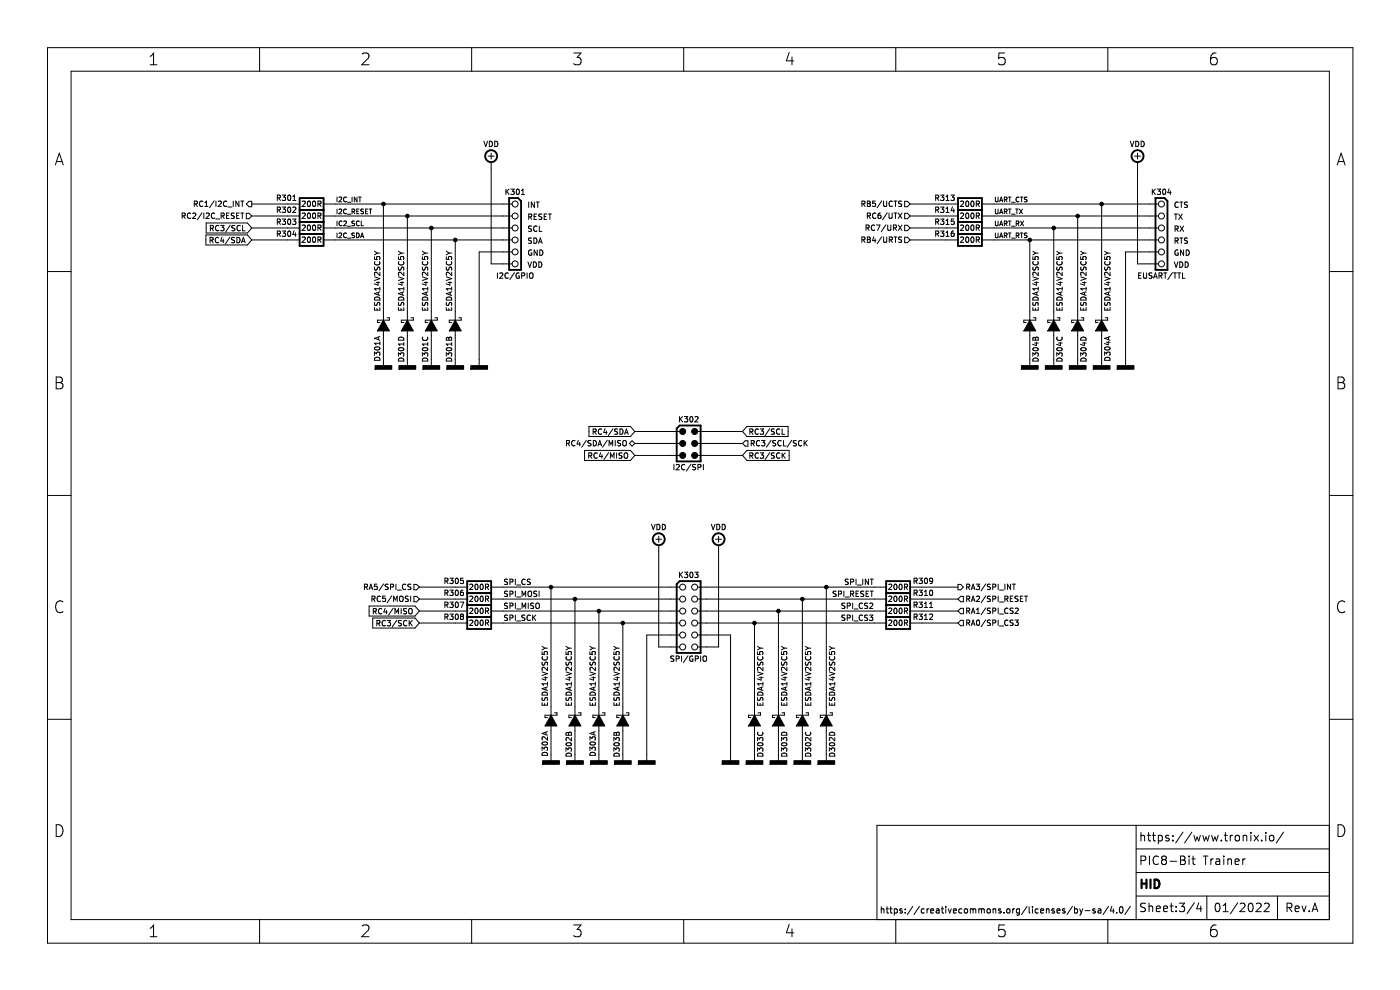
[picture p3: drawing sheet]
<svg xmlns="http://www.w3.org/2000/svg" width="297mm" height="210mm" viewBox="0 0 297 210" stroke-linecap="round" stroke-linejoin="round" font-family="sans-serif">
<path d="M.1 .1h296.9v209.9h-296.9z" fill-rule="evenodd" fill="#fff" stroke="#fff" stroke-width=".21"/>
<g fill="none" stroke="#000" stroke-width=".21">
<path d="M10.1 10.1h276.9v190h-276.9zM15.1 15.1h266.9v180h-266.9zM31.9 12l.7-.8v2.5M31.9 13.7h1.4M55.1 10.1v5M76.8 11.5l.4-.3h.6a.68 .68 0 0 1 .4 1.1l-1.5 1.4h1.6M100.1 10.1v5M121.7 11.2h1.6l-.9 1a.68 .68 0 0 1 .9 .5v.6l-.3 .3-.9 .1-.4-.2M145 10.1v5M167.4 11.1l-.6 1.8h1.6M168 12.1v1.6M190 10.1v5"/>
<path d="M213.1 11.2h-1.2l-.1 1.2 .4-.2 .8 .1 .2 .4-.1 .8-.3 .2h-.6l-.4-.2M235 10.1v5M258 11.2a.99 .99 0 0 0-1.2 1.1v1l.2 .3 .8 .1 .3-.2 .1-.8-.2-.4-.7-.1-.5 .5M11.7 35l.9-2.5 .8 2.5M12 34.3h1.2M102.7 30l.3 1.1 .4-1.1M103.6 33.1h1.2M103.8 30a.58 .58 0 0 1 .7 .5 .58 .58 0 0 1-.7 .6zM104.2 32.5v1.3M104.2 34.4v21.6h4.4M105 30a.58 .58 0 0 1 .6 .5 .58 .58 0 0 1-.6 .6zM239.8 30l.4 1.1 .4-1.1"/>
<path d="M240.7 33.1h1.3M240.9 30a.58 .58 0 0 1 .7 .5 .58 .58 0 0 1-.7 .6zM241.3 34.4v21.6h4.5M241.3 32.5v1.3M242.1 30a.58 .58 0 0 1 .6 .5 .58 .58 0 0 1-.6 .6zM283.7 35l.8-2.5 .8 2.5M283.9 34.3h1.2M10.1 57.6h5M38.6 45.8l.6-.1v-.4l-.6-.1v1.1M38.9 45.8l.4 .5M40.4 45.3a.51 .51 0 0 0-.7 .5 .51 .51 0 0 0 .7 .4M40.9 45.3l.4-.1 .2 .3-.7 .8h.7"/>
<path d="M41.2 43.3l.6-.1v-.4l-.6-.1v1.1M41.5 43.3l.4 .5M42.9 45.1l-1 1.5M43 42.8a.51 .51 0 0 0-.7 .4 .51 .51 0 0 0 .7 .5M43.2 45.2v1.1M43.5 43.8h.6M43.5 43l.3-.3v1.1M43.7 49.8h8.8l.9 1.1-.9 1.1h-8.8zM43.7 45.3l.5-.1 .2 .3-.7 .8h.7M43.7 47.3h8.8l.9 1.1-.9 1h-8.8zM44.6 51l.5-.1 .1-.4-.6-.1v1.1M44.6 48.4h.6v-.5l-.6-.1v1.2"/>
<path d="M44.8 51l.4 .5M44.9 48.4l.4 .6M45.4 42.6l-1 1.5M45.5 45.3a.51 .51 0 0 0-.7 .5 .51 .51 0 0 0 .7 .4M45.8 46.4h.8M45.8 42.7v1.1M46.3 42.8l.4-.1 .3 .3-.7 .8h.7M46.4 50.5a.51 .51 0 0 0-.7 .4 .51 .51 0 0 0 .7 .5M46.4 47.9a.51 .51 0 0 0-.7 .5 .51 .51 0 0 0 .7 .5M46.8 47.8h.7l-.4 .4 .4 .2v.5l-.2 .1-.5-.1M46.9 45.8l.6-.1v-.4l-.6-.1v1.1M47.1 50.3l-.3 .8h.7"/>
<path d="M47.2 45.8l.4 .5M47.4 50.7v.8M48.1 45.7h.3M48.1 42.8a.51 .51 0 0 0-.7 .4 .51 .51 0 0 0 .7 .5M48.3 43.9h.9M48.6 45.2h-.5v1.1h.5M48.8 50.3l-1 1.5M48.8 47.8l-.9 1.4M49.5 42.7v1.1M49.7 45.2h-.4l-.3 .2 .2 .3 .4 .2v.3l-.6 .1M49.8 50.4h-.5l-.2 .2 .1 .2 .5 .3v.3h-.6M49.8 47.9l-.4-.1-.2 .2 .1 .3 .5 .2v.4h-.6"/>
<path d="M50.2 45.7h.4M50.3 50.4a.58 .58 0 0 1 .6 .5 .58 .58 0 0 1-.6 .6zM50.7 42.7v1.1l-.7-1.1v1.1M50.7 45.2h-.5v1.1h.5M51 47.9a.51 .51 0 0 0-.7 .5 .51 .51 0 0 0 .7 .5M51.1 42.7h.6M51.1 45.2h.6M51.2 51.5l.4-1.1 .4 1.1M51.4 51.2h.5M51.4 42.7v1.1M51.4 45.2v1.1M51.5 47.8v1.2h.5"/>
<path d="M52.3 45.2h.5l.6 .6-.6 .6h-.5zM52.8 42.7h.6v1.2h-.6l-.5-.6zM53.4 50.9h10.2M53.4 43.3h10.2M53.4 48.4h10.2M53.4 45.8h10.2M58.8 47.1l.6-.1v-.4l-.6-.1v1.1M58.8 44.5h.6v-.5l-.6-.1v1.2M58.8 42l.6-.1v-.4l-.6-.1v1.1M58.8 49.6l.6-.1v-.4l-.6-.1v1.1M59.1 44.5l.4 .6M59.1 47.1l.4 .5"/>
<path d="M59.1 42l.4 .5M59.1 49.6l.4 .5M59.9 49h.7l-.4 .4 .3 .1v.5l-.1 .1-.5-.1M59.9 41.4h.7l-.4 .4 .3 .1v.5l-.1 .1-.5-.1M59.9 46.5h.7l-.4 .4 .3 .1v.5l-.1 .1-.5-.1M59.9 43.9h.7l-.4 .5 .3 .1v.5l-.1 .1-.5-.1M61.1 46.6l.2-.1a.61 .61 0 0 1 .4 .5 .61 .61 0 0 1-.4 .6l-.3-.4zM61.1 49.1l.2-.1a.61 .61 0 0 1 .4 .6 .61 .61 0 0 1-.4 .5l-.3-.4zM61.1 41.5l.2-.1a.61 .61 0 0 1 .4 .6 .61 .61 0 0 1-.4 .5l-.3-.4zM61.1 44l.2-.1a.61 .61 0 0 1 .4 .6 .61 .61 0 0 1-.4 .6l-.3-.5zM62.1 46.5h.7l-.4 .4 .3 .1v.5l-.1 .1-.5-.1M62.1 42.5h.7"/>
<path d="M62.1 44l.5-.1 .2 .3-.7 .9h.7M62.1 41.7l.3-.3v1.1M62.4 48.9l-.3 .9h.7M62.7 49.4v.7M64.1 50.4l.4-.1 .3 .3-.7 .8h.7M64.1 42.8l.4-.1 .3 .3-.7 .8h.7M64.1 47.8l.4-.1 .3 .4-.7 .8h.7M64.1 45.3l.4-.1 .3 .3-.7 .8h.7M65.3 45.3l.2-.1a.61 .61 0 0 1 .4 .6 .61 .61 0 0 1-.4 .5l-.3-.4zM65.3 47.8l.2-.1a.61 .61 0 0 1 .4 .6 .61 .61 0 0 1-.4 .6l-.3-.5zM65.3 50.4l.2-.1a.61 .61 0 0 1 .4 .5 .61 .61 0 0 1-.4 .6l-.3-.4zM65.3 42.8l.2-.1a.61 .61 0 0 1 .4 .5 .61 .61 0 0 1-.4 .6l-.3-.4z"/>
<path d="M66.4 47.8l.2-.1a.61 .61 0 0 1 .4 .6 .61 .61 0 0 1-.4 .6l-.3-.5zM66.4 50.4l.2-.1a.61 .61 0 0 1 .4 .5 .61 .61 0 0 1-.4 .6l-.3-.4zM66.4 42.8l.2-.1a.61 .61 0 0 1 .4 .5 .61 .61 0 0 1-.4 .6l-.3-.4zM66.4 45.3l.2-.1a.61 .61 0 0 1 .4 .6 .61 .61 0 0 1-.4 .5l-.3-.4zM67.4 48.3h.6v-.5l-.6-.1v1.2M67.4 50.9l.6-.1v-.4l-.6-.1v1.1M67.4 43.3l.6-.1v-.4l-.6-.1v1.1M67.4 45.8l.6-.1v-.4l-.6-.1v1.1M67.7 45.8l.4 .5M67.7 48.3l.4 .6M67.7 43.3l.4 .5M67.7 50.9l.4 .5"/>
<path d="M68.6 50.9h40M68.6 43.3h40M68.6 48.4h40M68.6 45.8h40M71.5 41.8v1M71.5 44.3v1M71.5 46.9v1M71.5 49.4v1M71.9 49.5l.4-.1 .2 .3-.6 .7h.6M71.9 44.4l.4-.1 .2 .3-.6 .7h.6M71.9 41.9l.4-.1 .2 .3-.6 .7h.6M72.5 47a.44 .44 0 0 0-.6 .4 .44 .44 0 0 0 .6 .4"/>
<path d="M72.9 47l.4-.1 .2 .3-.6 .7h.6M73.5 49.5a.44 .44 0 0 0-.6 .4 .44 .44 0 0 0 .6 .4M73.5 44.4a.44 .44 0 0 0-.6 .4 .44 .44 0 0 0 .6 .5M73.5 41.9a.44 .44 0 0 0-.6 .4 .44 .44 0 0 0 .6 .4M73.7 42.9h.7M73.7 45.4h.7M73.7 48h.7M73.7 50.5h.7M74.7 44.9l.5-.1v-.4l-.5-.1v1M74.7 41.8v1M74.9 44.9l.4 .4M75.2 46.9l-.5 .1a.42 .42 0 0 0 .5 .5l-.1 .3h-.5"/>
<path d="M75.2 49.5h-.5a.42 .42 0 0 0 .5 .5l-.1 .4h-.5M75.6 49.4a.5 .5 0 0 1 .6 .5 .5 .5 0 0 1-.6 .5zM75.7 44.8h.3M75.7 41.8v1l-.5-1v1M76.1 41.8h.5M76.2 44.3h-.5v1h.5M76.2 47a.44 .44 0 0 0-.6 .4 .44 .44 0 0 0 .6 .4M76.4 41.8v1M76.5 50.4l.3-1 .4 1M76.6 50.1h.5M76.6 46.9v1h.5M77.1 44.4h-.5a.42 .42 0 0 0 .5 .6l-.1 .3h-.5"/>
<path d="M77.5 44.8h.4M78 44.3h-.5v1h.5M78.3 44.3h.6M78.6 44.3v1M79.4 54.5v.5l.6 .1-.1-.6h.6l.1 .1-.1 .5M79.4 58.7l1.2 .4-1.2 .4M79.4 53.3l.6 .4M79.5 56.6l-.1 .5 .3 .2 .2-.1 .3-.5h.3v.6M79.6 55.5a.51 .51 0 0 0 .4 .7 .51 .51 0 0 0 .5-.7M79.8 59.9h.8M80 53.7h.6M80 53.7l-.6 .4"/>
<path d="M80.2 59.8v.7l-.8-.3M80.6 57.7v.8l-.8-.8-.4 .3 .2 .4M81.3 43.3v24.7M84.5 54.5v.5l.6 .1-.1-.6h.6l.1 .1-.1 .5M84.5 58.7l1.2 .4-1.2 .4M84.5 53.3l.6 .4M84.6 56.6v.6h.4l.2-.4 .3-.2 .2 .3-.1 .4M84.6 55.5a.51 .51 0 0 0 .5 .7 .51 .51 0 0 0 .5-.7M84.9 59.9h.8M85.1 53.7h.6M85.1 53.7l-.6 .4M85.3 59.8v.7l-.8-.3"/>
<path d="M85.7 57.7v.8l-.9-.8-.3 .3 .1 .4M86.4 45.8v22.2M89.6 54.5v.5l.5 .1v-.6h.5l.1 .1-.1 .5M89.6 58.7l1.1 .4-1.1 .4M89.6 53.3l.6 .4M89.7 56.6l-.1 .5 .2 .2 .3-.1 .2-.5h.3l.1 .6M89.7 55.5a.51 .51 0 0 0 .5 .7 .51 .51 0 0 0 .4-.7M90 59.9h.7M90.2 53.7h.5M90.2 53.7l-.6 .4M90.4 59.8v.7l-.9-.3M90.7 57.7v.8l-.8-.8-.3 .3 .1 .4"/>
<path d="M91.5 48.4v19.6M94.7 54.5v.5l.5 .1v-.6h.5l.1 .1-.1 .5M94.7 58.7l1.1 .4-1.1 .4M94.7 53.3l.6 .4M94.7 56.6v.5l.2 .2 .3-.1 .2-.5h.3l.1 .6M94.8 55.5a.51 .51 0 0 0 .5 .7 .51 .51 0 0 0 .4-.7M95.1 59.9h.7M95.3 53.7h.5M95.3 53.7l-.6 .4M95.4 59.8v.7l-.8-.3M95.8 57.7v.8l-.8-.8-.3 .3 .1 .4M96.6 50.9v17.1"/>
<path d="M105.5 57.9v1.1M106 58l.5-.1 .2 .3-.7 .8h.7M107.3 40.1v1.2M107.5 40.6l.5 .7M107.8 58a.51 .51 0 0 0-.7 .5 .51 .51 0 0 0 .7 .4M108 40.1l-.7 .7M108.4 40.1h.7l-.4 .4 .3 .2v.5l-.1 .1-.5-.1M108.6 53.4h-6.9v24.2M109.1 57.8l-.9 1.5M109.6 40.2l.2-.1a.61 .61 0 0 1 .4 .6 .61 .61 0 0 1-.4 .6l-.3-.5zM110.1 57.9a.52 .52 0 0 0-.6 .6 .52 .52 0 0 0 .7 .4v-.4h-.2M110.6 41.3h.7"/>
<path d="M110.6 40.4l.3-.3v1.2M110.7 58.5l.5-.1 .1-.4-.6-.1v1.1M111.8 57.9v1.1M112 55.6l.4 1.1 .4-1.1M112.2 46l.5-.1 .1-.4-.6-.1v1.1M112.2 42.9v1.1M112.4 58.1l.2-.2 .4 .2 .1 .6-.2 .3h-.3l-.2-.1zM112.4 46l.4 .5M112.8 50.5h-.5l-.2 .2 .1 .3 .5 .2v.3l-.6 .1M112.8 53.1a.52 .52 0 0 0-.7 .5 .52 .52 0 0 0 .7 .5v-.4h-.2M112.8 48l-.5-.1-.2 .3 .1 .2 .5 .2v.4h-.6M113.1 55.6a.58 .58 0 0 1 .7 .5 .58 .58 0 0 1-.7 .6z"/>
<path d="M113.3 50.5a.58 .58 0 0 1 .6 .5 .58 .58 0 0 1-.6 .6zM113.3 45.9h.4M113.4 42.9v1.1l-.7-1.1v1.1M113.8 42.9h.6M113.9 45.4h-.6v1.1h.6M113.9 48a.51 .51 0 0 0-.7 .5 .51 .51 0 0 0 .7 .5M114 53v1.2l-.7-1.2v1.2M114.1 42.9v1.1M114.2 51.6l.4-1.1 .4 1.1M114.3 55.6a.58 .58 0 0 1 .7 .5 .58 .58 0 0 1-.7 .6zM114.4 51.3h.5M114.4 47.9v1.2h.6"/>
<path d="M114.5 53a.58 .58 0 0 1 .7 .6 .58 .58 0 0 1-.7 .6zM115 45.5l-.5-.1-.2 .2 .1 .3 .5 .2v.3l-.6 .1M115.4 45.9h.4M116 45.4h-.6v1.1h.6M116.3 45.4h.7M116.7 45.4v1.1M182.9 50.9l.5-.1 .1-.4-.6-.1v1.1M182.9 43.3l.5-.1 .1-.4-.6-.1v1.1M183.1 43.3l.4 .5M183.1 50.9l.4 .5M183.7 48.3h.6v-.5l-.6-.1v1.2M184 50.3h.4l.2 .2-.2 .3 .2 .1 .1 .3-.3 .2h-.4z"/>
<path d="M184 42.7h.4l.2 .2-.2 .3 .2 .1 .1 .3-.3 .2h-.4zM184 45.8l.5-.1 .1-.4-.6-.1v1.1M184 48.3l.4 .6M184 43.2h.4M184 50.8h.4M184.3 45.8l.4 .5M185.4 50.2l-.3 .8h.7M185.5 47.8a.51 .51 0 0 0-.7 .5 .51 .51 0 0 0 .7 .5M185.6 50.7v.7M185.7 42.7h-.5l-.1 .5 .5-.1 .1 .6-.2 .1-.4-.1M185.8 45.3a.51 .51 0 0 0-.7 .5 .51 .51 0 0 0 .7 .4M185.9 47.7h.8l-.5 1.2"/>
<path d="M186.8 45.2h-.3l-.2 .3-.1 .6 .3 .2 .3-.1v-.5l-.3-.1-.3 .2M187.1 42.6l-1 1.5M187.1 50.2l-1 1.5M187.4 50.3v.9l.3 .2 .4-.2v-.9M187.4 42.7v.9l.3 .2 .4-.2v-.9M187.9 47.7l-.9 1.5M188.2 45.1l-1 1.5M188.3 47.7v1l.2 .2 .5-.2v-1M188.6 45.2v.9l.2 .2 .5-.2v-.9M188.7 50.9l.5-.1 .1-.4-.6-.1v1.1M188.9 50.9l.4 .5M189.3 42.8a.51 .51 0 0 0-.7 .4 .51 .51 0 0 0 .7 .5"/>
<path d="M189.5 48.3h.6v-.5l-.6-.1v1.2M189.6 50.3h.7M189.6 42.7h.7M189.6 45.2h.7M189.8 48.3l.4 .6M190 42.7v1.1M190 45.2v1.1M190 50.3v1.1M190.6 45.2l.7 1.1M190.6 47.7l.7 1.2M191.3 50.3l-.6 .1v.3l.5 .2 .1 .3-.2 .2h-.5M191.3 42.7l-.6 .1v.3l.5 .2 .1 .3-.2 .2-.5-.1"/>
<path d="M191.3 45.2l-.7 1.1M191.3 47.7l-.7 1.2M191.9 45.2h.6l.6 .6-.6 .6h-.6zM191.9 42.7h.6l.6 .6-.6 .6h-.6zM191.9 47.8h.6l.6 .6-.6 .5h-.6zM191.9 50.3h.6l.6 .6-.6 .6h-.6zM193.1 50.9h10.1M193.1 43.3h10.1M193.1 48.4h10.1M193.1 45.8h10.1M198.5 42l.5-.1 .1-.4-.6-.1v1.1M198.5 44.5h.5l.1-.5-.6-.1v1.2"/>
<path d="M198.5 47.1l.5-.1 .1-.4-.6-.1v1.1M198.5 49.6l.5-.1 .1-.4-.6-.1v1.1M198.8 49.6l.4 .5M198.8 42l.4 .5M198.8 47.1l.4 .5M198.8 44.5l.4 .6M199.5 43.9h.7l-.3 .5 .3 .1v.5l-.2 .1-.5-.1M199.5 49h.7l-.3 .4 .3 .1v.5l-.2 .1-.5-.1M199.5 41.4h.7l-.3 .4 .3 .1v.5l-.2 .1-.5-.1M199.5 46.5h.7l-.3 .4 .3 .1v.5l-.2 .1-.5-.1M200.7 50.1h.6M200.7 41.7l.3-.3v1.1"/>
<path d="M200.7 44.2l.3-.3v1.2M200.7 46.8l.3-.3v1.1M200.7 49.3l.3-.3v1.1M200.7 42.5h.6M200.7 47.6h.6M200.7 45.1h.6M201.7 41.4h.7l-.3 .4 .3 .1v.5l-.2 .1-.5-.1M202.1 43.9l-.3 .8h.7M202.3 49l-.3 .1-.2 .2v.6l.2 .2 .4-.1-.1-.5-.3-.1-.2 .3M202.3 44.3v.8M202.4 46.5h-.6v.5h.5l.1 .5-.2 .1-.4-.1M203.8 47.8l.4-.1 .2 .4-.7 .8h.7"/>
<path d="M203.8 45.3l.4-.1 .2 .3-.7 .8h.7M203.8 50.4l.4-.1 .2 .3-.7 .8h.7M203.8 42.8l.4-.1 .2 .3-.7 .8h.7M205 45.3l.1-.1a.61 .61 0 0 1 .4 .6 .61 .61 0 0 1-.4 .5l-.2-.4zM205 47.8l.1-.1a.61 .61 0 0 1 .4 .6 .61 .61 0 0 1-.4 .6l-.2-.5zM205 50.4l.1-.1a.61 .61 0 0 1 .4 .5 .61 .61 0 0 1-.4 .6l-.2-.4zM205 42.8l.1-.1a.61 .61 0 0 1 .4 .5 .61 .61 0 0 1-.4 .6l-.2-.4zM206.1 50.4l.1-.1a.61 .61 0 0 1 .4 .5 .61 .61 0 0 1-.4 .6l-.2-.4zM206.1 42.8l.1-.1a.61 .61 0 0 1 .4 .5 .61 .61 0 0 1-.4 .6l-.2-.4zM206.1 45.3l.1-.1a.61 .61 0 0 1 .4 .6 .61 .61 0 0 1-.4 .5l-.2-.4zM206.1 47.8l.1-.1a.61 .61 0 0 1 .4 .6 .61 .61 0 0 1-.4 .6l-.2-.5zM207.1 50.9l.6-.1v-.4l-.6-.1v1.1"/>
<path d="M207.1 48.3h.6v-.5l-.6-.1v1.2M207.1 43.3l.6-.1v-.4l-.6-.1v1.1M207.1 45.8l.6-.1v-.4l-.6-.1v1.1M207.4 50.9l.4 .5M207.4 43.3l.4 .5M207.4 48.3l.4 .6M207.4 45.8l.4 .5M208.3 50.9h37.5M208.3 43.3h37.5M208.3 48.4h37.5M208.3 45.8h37.5M211.2 49.4v.8l.2 .2 .3-.2v-.8"/>
<path d="M211.2 41.8v.8l.2 .2 .3-.2v-.8M211.2 44.3v.9l.2 .1 .3-.1v-.9M211.2 46.9v.8l.2 .2 .3-.2v-.8M212.1 42.8l.3-1 .3 1M212.1 45.3l.3-1 .3 1M212.1 47.9l.3-1 .3 1M212.1 50.4l.3-1 .3 1M212.2 42.5h.4M212.2 47.6h.4M212.2 45.1h.4M212.2 50.1h.4M213.1 47.4h.4l.1-.4-.5-.1v1"/>
<path d="M213.1 42.3h.4l.1-.4-.5-.1v1M213.1 49.9h.4l.1-.4-.5-.1v1M213.1 44.9l.4-.1 .1-.4-.5-.1v1M213.3 42.3l.3 .5M213.3 44.9l.3 .4M213.3 47.4l.3 .5M213.3 49.9l.3 .5M213.9 49.4h.6M213.9 46.9h.6M213.9 44.3h.6M213.9 41.8h.6M214.2 41.8v1"/>
<path d="M214.2 44.3v1M214.2 46.9v1M214.2 49.4v1M214.6 42.9h.8M214.6 45.4h.8M214.6 48h.8M214.6 50.5h.8M215.4 44.3h.6M215.6 49.9h.5v-.4l-.5-.1v1M215.6 47.4h.5v-.4l-.5-.1v1M215.7 44.3v1M215.8 47.4l.4 .5"/>
<path d="M215.8 49.9l.4 .5M216.2 41.9a.44 .44 0 0 0-.7 .4 .44 .44 0 0 0 .7 .4M216.3 44.3l.6 1M216.4 49.4h.6M216.4 41.8h.6M216.5 46.9l.7 1M216.7 41.8v1M216.7 49.4v1M216.9 44.3l-.6 1M217.2 46.9l-.7 1M217.9 49.5h-.5a.42 .42 0 0 0 .4 .5v.4h-.5M217.9 41.9h-.5a.42 .42 0 0 0 .4 .5v.4h-.5"/>
<path d="M218.5 50.9v17.1M219.1 54.5v.5l.6 .1-.1-.6h.5l.2 .1-.2 .5M219.1 58.7l1.2 .4-1.2 .4M219.1 53.3l.6 .4M219.2 56.6l-.1 .5 .2 .2 .3-.1 .2-.5h.3l.1 .6M219.2 55.5a.51 .51 0 0 0 .5 .7 .51 .51 0 0 0 .4-.7M219.5 59.9h.8M219.7 53.7h.6M219.7 53.7l-.6 .4M219.9 59.8v.7l-.8-.3M220.3 57.7v.8l-.9-.8-.3 .3 .1 .4M223.5 48.4v19.6"/>
<path d="M224.2 54.5v.5l.5 .1v-.6h.5l.1 .1-.1 .5M224.2 58.7l1.1 .4-1.1 .4M224.2 53.3l.6 .4M224.2 56.6v.5l.2 .2 .3-.1 .2-.5h.3l.1 .6M224.3 55.5a.51 .51 0 0 0 .5 .7 .51 .51 0 0 0 .4-.7M224.6 59.9h.7M224.8 53.7h.5M224.8 53.7l-.6 .4M225 59.8v.7l-.9-.3M225.3 57.7v.8l-.8-.8-.3 .3 .1 .4M228.6 45.8v22.2M229.3 54.5v.5l.5 .1v-.6h.5l.1 .1-.1 .5"/>
<path d="M229.3 58.7l1.1 .4-1.1 .4M229.3 53.3l.6 .4M229.3 56.6v.5l.2 .2 .3-.1 .2-.5h.3l.1 .6M229.4 55.5a.51 .51 0 0 0 .4 .7 .51 .51 0 0 0 .5-.7M229.6 59.9h.8M229.9 53.7h.5M229.9 53.7l-.6 .4M230 59.8v.7l-.8-.3M230.4 57.7v.8l-.8-.8-.3 .3 .1 .4M233.7 43.3v24.7M234.3 54.5v.5l.6 .1-.1-.6h.6l.1 .1-.1 .5M234.3 58.7l1.2 .4-1.2 .4"/>
<path d="M234.3 53.3l.6 .4M234.4 56.6l-.1 .5 .3 .2 .2-.1 .3-.5h.3v.6M234.5 55.5a.51 .51 0 0 0 .4 .7 .51 .51 0 0 0 .5-.7M234.7 59.9h.8M234.9 53.7h.6M234.9 53.7l-.6 .4M235.1 59.8v.7l-.8-.3M235.5 57.7v.8l-.8-.8-.4 .3 .2 .4M241.6 58.4h.3M242.1 57.9h-.5v1.1h.5M242.6 57.9v.9l.2 .2 .5-.2v-.9M244.4 57.9h-.4l-.3 .2 .2 .3 .4 .2v.3l-.6 .1"/>
<path d="M244.5 40.1v1.2M244.6 40.6l.5 .7M244.7 59l.4-1.1 .4 1.1M244.8 58.7h.6M245.1 40.1l-.6 .7M245.5 40.1h.7l-.4 .4 .4 .2v.5l-.2 .1-.5-.1M245.8 53.4h-7v24.2M245.9 58.5l.5-.1 .1-.4-.6-.1v1.1M246.2 58.5l.3 .5M246.8 40.2l.1-.1a.61 .61 0 0 1 .4 .6 .61 .61 0 0 1-.4 .6l-.3-.5zM246.9 57.9h.6M247.2 57.9v1.1"/>
<path d="M248 40.1l-.3 .8h.8M248.3 40.5v.8M248.7 57.8l-1 1.5M248.9 57.9h.7M249.1 55.6l.4 1.1 .4-1.1M249.1 45.4h.7M249.3 57.9v1.1M249.3 48.5h.5l.1-.5-.6-.1v1.2M249.3 51.1l.5-.1 .1-.4-.6-.1v1.1M249.5 45.4v1.1M249.6 51.1l.3 .5M249.6 48.5l.3 .6"/>
<path d="M249.8 57.9h.7M249.9 53.1a.52 .52 0 0 0-.7 .5 .52 .52 0 0 0 .7 .5v-.4h-.2M249.9 43a.51 .51 0 0 0-.7 .4 .51 .51 0 0 0 .7 .5M250.1 45.4l.7 1.1M250.1 57.9v1.1M250.3 55.6a.58 .58 0 0 1 .6 .5 .58 .58 0 0 1-.6 .6zM250.3 50.5h.6M250.3 42.9h.6M250.3 47.9l.8 1.2M250.6 42.9v1.1M250.6 50.5v1.1M250.8 45.4l-.7 1.1"/>
<path d="M250.9 57.9v1.1h.5M251.1 53v1.2l-.7-1.2v1.2M251.1 47.9l-.8 1.2M251.4 55.6a.58 .58 0 0 1 .7 .5 .58 .58 0 0 1-.7 .6zM251.6 53a.58 .58 0 0 1 .7 .6 .58 .58 0 0 1-.7 .6zM251.9 42.9h-.4l-.2 .2 .1 .2 .5 .3v.3l-.6 .1M251.9 50.5h-.4l-.2 .2 .1 .3 .5 .2v.3l-.6 .1M282 57.6h5M11.9 80h.9a.61 .61 0 0 1 .4 .6 .61 .61 0 0 1-.4 .6 .67 .67 0 0 1 .6 .6 .67 .67 0 0 1-.5 .7h-1zM79.4 65.2v.6h1.2v-.6M79.4 75.4v-.7l.5 .4 .1-.4h.5l.1 .2-.1 .5M79.5 64.1l.1 .6h.3l.2-.4 .3-.2 .2 .3-.1 .4"/>
<path d="M79.5 73.7a.56 .56 0 0 1 .6-.2 .56 .56 0 0 1 .4 .6 .56 .56 0 0 1-.6 .2 .56 .56 0 0 1-.4-.6zM79.6 63.1a.6 .6 0 0 1 .7-.1 .6 .6 0 0 1 .3 .7h-1.2zM79.6 75.9a.6 .6 0 0 1 .7-.1 .6 .6 0 0 1 .3 .6h-1.2zM80 65.4v.4M80.3 62v.6M80.3 71.5v.6M80.6 72.8h-1.2l.4 .3M80.6 61.2h-1.2l.4 .4M80.6 60.9v.7M80.6 72.5v.6M80.6 71.4l-1.2 .4 1.2 .4M80.6 61.9l-1.2 .4 1.2 .4"/>
<path d="M81.3 69.9v7.7M82.1 67.4h.5v.5h-2.5v.5h.5M84.5 75.6v-.8l.5 .4 .1-.3h.5l.1 .2-.1 .5M84.5 65.2v.6h1.2v-.6M84.6 71.7a.62 .62 0 0 1 .7-.2 .62 .62 0 0 1 .4 .7h-1.2zM84.6 76.2a.62 .62 0 0 1 .7-.2 .62 .62 0 0 1 .4 .6h-1.2zM84.6 64.1v.6h.4l.2-.4 .3-.2 .2 .3-.1 .4M84.6 73.9a.55 .55 0 0 1 .7-.2 .55 .55 0 0 1 .3 .5 .56 .56 0 0 1-.6 .3 .56 .56 0 0 1-.4-.6zM84.7 63.1a.6 .6 0 0 1 .7-.1 .6 .6 0 0 1 .3 .7h-1.2zM85.1 65.4v.4M85.3 62v.6M85.7 61.2h-1.2l.3 .4"/>
<path d="M85.7 73h-1.2l.3 .3M85.7 60.9v.7M85.7 72.7v.6M85.7 61.9l-1.2 .4 1.2 .4M86.4 69.9v7.7M87.2 67.4h.5v.5h-2.6v.5h.6M89.6 75.6v-.8l.4 .4 .1-.3h.5l.1 .2-.1 .5M89.6 65.2v.6h1.1v-.6M89.7 76.2a.62 .62 0 0 1 .7-.2 .62 .62 0 0 1 .3 .6h-1.1zM89.7 64.1v.6h.3l.3-.4 .2-.2 .2 .3v.4M89.7 73.9a.55 .55 0 0 1 .6-.2 .55 .55 0 0 1 .4 .5 .56 .56 0 0 1-.7 .3 .56 .56 0 0 1-.3-.6zM89.7 71.5a.51 .51 0 0 0 .5 .7 .51 .51 0 0 0 .4-.7"/>
<path d="M89.8 63.1a.6 .6 0 0 1 .6-.1 .6 .6 0 0 1 .3 .7h-1.1zM90.1 65.4v.4M90.4 62v.6M90.7 61.2h-1.1l.3 .4M90.7 60.9v.7M90.7 72.7v.6M90.7 73h-1.1l.3 .3M90.7 61.9l-1.1 .4 1.1 .4M91.5 69.9v7.7M92.3 67.4h.5v.5h-2.6v.5h.5M94.7 75.6v-.8l.4 .4 .1-.3h.5l.1 .2-.1 .5M94.7 65.2v.6h1.1v-.6"/>
<path d="M94.7 71.7l.3-.1 .2 .2 .1-.2 .3-.1 .2 .2v.5h-1.1zM94.7 76.2a.62 .62 0 0 1 .7-.2 .62 .62 0 0 1 .4 .6h-1.1zM94.7 64.1v.5l.2 .2 .3-.1 .2-.5h.3l.1 .6M94.8 73.9a.55 .55 0 0 1 .6-.2 .55 .55 0 0 1 .4 .5 .56 .56 0 0 1-.7 .3 .56 .56 0 0 1-.4-.6zM94.8 63.1a.6 .6 0 0 1 .7-.1 .6 .6 0 0 1 .3 .7h-1.1zM95.2 65.4v.4M95.2 71.8v.4M95.5 62v.6M95.8 73h-1.1l.3 .3M95.8 61.2h-1.1l.3 .4M95.8 60.9v.7M95.8 72.7v.6"/>
<path d="M95.8 61.9l-1.1 .4 1.1 .4M96.6 69.9v7.7M97.3 67.4h.5v.5h-2.5v.5h.5M218.5 69.9v7.7M219.1 75.6v-.8l.4 .4 .2-.3h.4l.2 .2-.2 .5M219.1 65.2v.6h1.2v-.6M219.2 71.7l.2-.1 .3 .2 .1-.2 .2-.1 .3 .2v.5h-1.2zM219.2 76.2a.62 .62 0 0 1 .7-.2 .62 .62 0 0 1 .4 .6h-1.2zM219.2 64.1l-.1 .5 .2 .2 .3-.1 .2-.5h.3l.1 .6M219.2 73.9a.55 .55 0 0 1 .6-.2 .55 .55 0 0 1 .4 .5 .56 .56 0 0 1-.6 .3 .56 .56 0 0 1-.4-.6zM219.2 67.4h.5v.5h-2.5v.5h.5M219.3 63.1a.6 .6 0 0 1 .7-.1 .6 .6 0 0 1 .3 .7h-1.2z"/>
<path d="M219.5 72.8h.8M219.7 65.4v.4M219.7 71.8v.4M219.9 72.6v.7l-.8-.3M219.9 62v.6M220.3 61.2h-1.2l.3 .4M220.3 60.9v.7M220.3 61.9l-1.2 .4 1.2 .4M223.5 69.9v7.7M224.2 75.6v-.8l.4 .4 .1-.3h.5l.1 .2-.1 .5M224.2 65.2v.6h1.1v-.6M224.2 64.1v.5l.2 .2 .3-.1 .2-.5h.3l.1 .6"/>
<path d="M224.2 76.2a.62 .62 0 0 1 .7-.2 .62 .62 0 0 1 .4 .6h-1.1zM224.3 73.9a.55 .55 0 0 1 .6-.2 .55 .55 0 0 1 .4 .5 .56 .56 0 0 1-.7 .3 .56 .56 0 0 1-.4-.6zM224.3 71.5a.51 .51 0 0 0 .5 .7 .51 .51 0 0 0 .4-.7M224.3 67.4h.5v.5h-2.5v.5h.5M224.3 63.1a.6 .6 0 0 1 .7-.1 .6 .6 0 0 1 .3 .7h-1.1zM224.6 72.8h.7M224.7 65.4v.4M225 72.6v.7l-.9-.3M225 62v.6M225.3 61.2h-1.1l.3 .4M225.3 60.9v.7M225.3 61.9l-1.1 .4 1.1 .4"/>
<path d="M228.6 69.9v7.7M229.3 65.2v.6h1.1v-.6M229.3 75.6v-.8l.4 .4 .1-.3h.5l.1 .2-.1 .5M229.3 76.2a.62 .62 0 0 1 .7-.2 .62 .62 0 0 1 .4 .6h-1.1zM229.3 64.1v.5l.2 .2 .3-.1 .2-.5h.3l.1 .6M229.3 71.7a.62 .62 0 0 1 .7-.2 .62 .62 0 0 1 .4 .7h-1.1zM229.4 73.9a.55 .55 0 0 1 .6-.2 .55 .55 0 0 1 .4 .5 .56 .56 0 0 1-.7 .3 .56 .56 0 0 1-.4-.6zM229.4 67.4h.5v.5h-2.5v.5h.5M229.4 63.1a.6 .6 0 0 1 .7-.1 .6 .6 0 0 1 .3 .7h-1.1zM229.6 72.8h.8M229.8 65.4v.4M230 72.6v.7l-.8-.3"/>
<path d="M230.1 62v.6M230.4 60.9v.7M230.4 61.9l-1.1 .4 1.1 .4M230.4 61.2h-1.1l.3 .4M233.7 69.9v7.7M234.3 75.4v-.7l.5 .4 .1-.4h.5l.1 .2-.1 .5M234.3 65.2v.6h1.2v-.6M234.4 64.1l-.1 .5 .3 .2 .2-.1 .3-.5h.3v.6M234.5 73.7a.55 .55 0 0 1 .6-.2 .55 .55 0 0 1 .3 .6 .56 .56 0 0 1-.6 .2 .56 .56 0 0 1-.4-.6zM234.5 67.4h.5v.5h-2.6v.5h.5M234.5 63.1a.6 .6 0 0 1 .7-.1 .6 .6 0 0 1 .3 .7h-1.2zM234.5 75.9a.6 .6 0 0 1 .7-.1 .6 .6 0 0 1 .3 .6h-1.2z"/>
<path d="M234.7 72.6h.8M234.9 65.4v.4M235.1 72.4v.7l-.8-.2M235.2 62v.6M235.2 71.5v.6M235.5 61.2h-1.2l.4 .4M235.5 60.9v.7M235.5 71.4l-1.2 .4 1.2 .4M235.5 61.9l-1.2 .4 1.2 .4M283.9 80h.8a.61 .61 0 0 1 .5 .6 .61 .61 0 0 1-.5 .6 .67 .67 0 0 1 .6 .6 .67 .67 0 0 1-.5 .7h-.9zM11.9 81.2h.9M120.2 94h.5l.1-.5-.6-.1v1.2"/>
<path d="M120.4 94l.4 .6M122 93.5a.51 .51 0 0 0-.7 .5 .51 .51 0 0 0 .7 .5M122.7 93.4l-.3 .8h.7M123 93.8v.8M124 95.5h9.7l1 1.1-1 1.1h-9.7zM124.4 93.4l-1 1.5M124.9 96.7l.5-.1 .1-.4-.6-.1v1.1M124.9 90.5h8.8l1 1-1 1.1h-8.8zM125.2 96.7l.4 .5M125.4 93.5h-.6v.4l.5 .2 .1 .3-.2 .2-.5-.1M125.8 91.6l.6-.1v-.4l-.6-.1v1.1M125.9 93.4a.58 .58 0 0 1 .6 .6 .58 .58 0 0 1-.6 .6z"/>
<path d="M126.1 91.6l.4 .5M126.7 96.2a.51 .51 0 0 0-.7 .4 .51 .51 0 0 0 .7 .5M126.9 94.6l.3-1.2 .4 1.2M127 94.3h.5M127.4 96l-.3 .8h.8M127.6 91.1a.51 .51 0 0 0-.7 .5 .51 .51 0 0 0 .7 .4M127.7 96.4v.8M128.3 90.9l-.2 .8h.7M128.6 91.4v.7M128.8 93.4l-1 1.5M129.1 96l-1 1.5M129.2 94.6v-1.2l.4 .9 .4-.9v1.2"/>
<path d="M129.5 97.2v-1.1l.4 .8 .4-.8v1.1M130 90.9l-.9 1.5M130.5 93.4v1.2M130.8 96.1v1.1M131 91h-.4l-.2 .2 .1 .3 .5 .2v.3l-.6 .1M131.5 91a.58 .58 0 0 1 .7 .6 .58 .58 0 0 1-.7 .5zM131.7 93.5l-.5-.1-.2 .3 .1 .2 .5 .2v.4h-.6M132 96.1h-.5l-.2 .2 .1 .3 .5 .2v.3l-.6 .1M132.2 93.6l.2-.2 .4 .2 .1 .6-.2 .3-.3 .1-.2-.2zM132.5 96.2l.2-.1 .4 .1 .1 .6-.2 .4h-.3l-.2-.2zM132.5 92.1l.4-1.1 .4 1.1M132.6 91.8h.6"/>
<path d="M133.5 94.1l.6-.6 .6 .6-.6 .5zM134.7 91.5h9.5M134.7 94.1h9.5M134.7 96.6h9.5M143 98.5v1.2M143.5 98.6l.4-.1 .2 .3-.7 .9h.7M144.2 88.4v1.1M144.3 88.9l.5 .6M144.8 88.4l-.6 .6M145.2 88.4h.7l-.4 .4 .3 .1v.5l-.1 .1-.5-.1M145.3 98.6a.51 .51 0 0 0-.7 .5 .51 .51 0 0 0 .7 .5M146.4 88.5l.2-.1a.61 .61 0 0 1 .4 .5 .61 .61 0 0 1-.4 .6l-.3-.4z"/>
<path d="M146.6 98.5l-1 1.4M147.4 88.5l.5-.1 .2 .3-.7 .8h.7M147.6 98.6l-.5-.1-.2 .2 .1 .3 .5 .2v.4h-.6M148 91.5h9.5M148 94.1h9.5M148 96.6h9.5M148.1 99.1h.5l.1-.5-.6-.1v1.2M149.2 98.5v1.2M158.1 93.5h.6v1.1h-.6l-.6-.5zM158.4 95.5h9v2.2h-9l-.9-1.1zM158.4 90.5h8.8v2.1h-8.8l-.9-1.1zM159.1 96.7l.5-.1 .1-.4-.6-.1v1.1"/>
<path d="M159.1 91.6l.5-.1 .1-.4-.6-.1v1.1M159.4 96.7l.3 .5M159.4 91.6l.3 .5M159.4 94h.5l.1-.5-.6-.1v1.2M159.6 94l.4 .6M160.9 91.1a.51 .51 0 0 0-.7 .5 .51 .51 0 0 0 .7 .4M160.9 96.2a.51 .51 0 0 0-.7 .4 .51 .51 0 0 0 .7 .5M161.2 93.5a.51 .51 0 0 0-.7 .5 .51 .51 0 0 0 .7 .5M161.3 91h.7l-.4 .4 .3 .1v.5l-.1 .1-.5-.1M161.3 96.1h.7l-.4 .4 .3 .1v.5l-.1 .1-.5-.1M161.6 93.4h.7l-.4 .5 .3 .1v.5l-.2 .1-.4-.1M163.3 96l-1 1.5"/>
<path d="M163.3 90.9l-1 1.5M163.6 93.4l-1 1.5M164.3 96.1h-.5l-.2 .2 .1 .3 .5 .2v.3l-.6 .1M164.3 91h-.5l-.2 .2 .1 .3 .5 .2v.3l-.6 .1M164.6 93.5l-.5-.1-.2 .3 .1 .2 .5 .2v.4h-.6M165.4 96.2a.51 .51 0 0 0-.7 .4 .51 .51 0 0 0 .7 .5M165.4 91.1a.51 .51 0 0 0-.7 .5 .51 .51 0 0 0 .7 .4M165.7 93.5a.51 .51 0 0 0-.7 .5 .51 .51 0 0 0 .7 .5M165.9 91v1.1h.6M165.9 96.1v1.1M166.1 96.6l.5 .6M166.2 93.4v1.2h.6"/>
<path d="M166.6 96.1l-.7 .6M168 93.4l-1 1.5M168.9 93.5h-.6v.4l.5 .2 .1 .3-.2 .2-.4-.1M170.1 93.5a.51 .51 0 0 0-.7 .5 .51 .51 0 0 0 .7 .5M170.6 93.4v1.2M170.8 93.9l.4 .7M171.2 93.4l-.6 .7M283.9 81.2h.8M10.1 105.1h5M138.2 111.2l.4 1.2 .4-1.2M139.1 114.4h1.3M139.4 111.2a.58 .58 0 0 1 .6 .6 .58 .58 0 0 1-.6 .6z"/>
<path d="M139.7 115.7v21.5h4.5M139.7 113.7v1.3M140.5 111.2a.58 .58 0 0 1 .7 .6 .58 .58 0 0 1-.7 .6zM150.9 111.2l.4 1.2 .4-1.2M151.8 114.4h1.3M152.1 111.2a.58 .58 0 0 1 .6 .6 .58 .58 0 0 1-.6 .6zM152.4 115.7v21.5h-4.4M152.4 113.7v1.3M153.2 111.2a.58 .58 0 0 1 .7 .6 .58 .58 0 0 1-.7 .6zM282 105.1h5M13.4 127.7a1 1 0 0 0-1.3 0 1 1 0 0 0-.3 1.2 .94 .94 0 0 0 .5 .9 .94 .94 0 0 0 1.1-.1M77.3 124.5h.6v-.5l-.6-.1v1.2"/>
<path d="M77.6 124.5l.4 .6M78.3 125.1l.4-1.2 .4 1.2M78.3 128.6h9.7l1 1-1 1.1h-9.7zM78.4 124.7h.6M78.9 127.1l.5-.1 .1-.4-.6-.2v1.2M79.1 131.1h8.9l1 1.1-1 1h-8.9zM79.2 127.1l.4 .5M79.2 129.7l.5-.1 .1-.4-.6-.1v1.1M79.5 129.7l.3 .5M80 132.2h.5l.1-.5-.6-.1v1.2M80 123.9h-.6v.6l.5-.1 .1 .5-.2 .2-.4-.2M80.2 132.2l.4 .6"/>
<path d="M80.7 126.6a.51 .51 0 0 0-.7 .4 .51 .51 0 0 0 .7 .5M81 129.2a.51 .51 0 0 0-.7 .4 .51 .51 0 0 0 .7 .5M81.4 123.9l-1 1.4M81.7 129l-.3 .8h.7M81.7 126.4h-.5l-.1 .6 .6-.1v.6l-.1 .1-.5-.1M81.8 131.7a.51 .51 0 0 0-.8 .5 .51 .51 0 0 0 .8 .5M82 129.5v.7M82.1 131.6h.8l-.4 .4 .3 .2v.5l-.2 .1-.5-.1M82.4 124h-.7v.3l.5 .3 .2 .2-.3 .3-.4-.1M82.8 124.5h.6v-.5l-.6-.1v1.2M83.1 126.4l-1 1.5M83.4 129l-1 1.5"/>
<path d="M83.5 127.6v-1.2l.4 .9 .4-.9v1.2M83.8 130.2v-1.1l.4 .8 .4-.8v1.1M84 123.9v1.2M84.2 131.6l-1 1.4M84.3 125.2h.8M84.8 126.6l.2-.2 .5 .2v.6l-.1 .3-.4 .1-.2-.2zM85.1 129.1v1.1M85.2 131.7h-.6v.3l.4 .3 .2 .2-.3 .3-.4-.1M86.1 124a.51 .51 0 0 0-.7 .5 .51 .51 0 0 0 .7 .4M86.3 129.1h-.5l-.2 .2 .1 .3 .5 .2v.3l-.6 .1M86.3 131.7a.51 .51 0 0 0-.7 .5 .51 .51 0 0 0 .7 .5M86.6 126.5l-.4-.1-.2 .3 .1 .2 .5 .3v.3h-.6"/>
<path d="M86.7 129.2l.3-.1 .4 .1 .1 .6-.2 .4h-.3l-.3-.1zM86.8 131.6v1.2M87 132.1l.5 .7M87.1 126.4v1.2M87.2 124h-.6v.3l.5 .3 .1 .2-.3 .3-.4-.1M87.5 131.6l-.7 .7M87.8 124h.6l.6 .5-.6 .6h-.6zM87.8 126.5h.6l.6 .6-.6 .6h-.6zM89 124.5h10.1M89 132.2h10.1M89 127.1h10.1M89 129.6h10.1"/>
<path d="M94.4 128.3h.5l.1-.5-.6-.1v1.2M94.4 123.2h.5l.1-.5-.6-.1v1.2M94.4 125.8l.5-.1 .1-.4-.6-.1v1.1M94.4 130.9l.5-.1 .1-.4-.6-.1v1.1M94.7 130.9l.3 .5M94.7 123.2l.3 .6M94.7 128.3l.3 .6M94.7 125.8l.3 .5M95.4 125.2h.7l-.3 .4 .3 .1v.5l-.2 .1-.5-.1M95.4 122.6h.7l-.3 .5 .3 .1v.5l-.2 .1-.5-.1M95.4 127.7h.7l-.3 .5 .3 .1v.5l-.2 .1-.5-.1M95.4 130.3h.7l-.3 .4 .3 .1v.5l-.2 .1-.5-.1"/>
<path d="M96.7 122.7l.1-.1a.61 .61 0 0 1 .4 .6 .61 .61 0 0 1-.4 .6l-.2-.4zM96.7 130.4l.1-.1a.61 .61 0 0 1 .4 .5 .61 .61 0 0 1-.4 .6l-.2-.4zM96.7 127.8l.1-.1a.61 .61 0 0 1 .4 .6 .61 .61 0 0 1-.4 .6l-.2-.5zM96.7 125.3l.1-.1a.61 .61 0 0 1 .4 .6 .61 .61 0 0 1-.4 .5l-.2-.4zM97.6 127.7h.8l-.5 1.2M97.9 130.8l-.2 .2 .2 .4 .4-.2-.2-.4M97.9 130.8l-.2-.3 .2-.2 .4 .2-.2 .3M97.9 130.8h.2M98.2 125.2h-.3l-.2 .3v.6l.2 .2 .4-.1-.1-.5-.3-.1-.2 .2M98.3 122.6h-.6v.6l.5-.1 .1 .6-.2 .1-.4-.1M99.7 131.6l.4-.1 .2 .4-.7 .8h.7M99.7 126.6l.4-.2 .2 .4-.7 .8h.7"/>
<path d="M99.7 124l.4-.1 .2 .3-.7 .9h.7M99.7 129.1l.4-.1 .2 .3-.7 .8h.7M100.9 131.6l.1-.1a.61 .61 0 0 1 .4 .6 .61 .61 0 0 1-.4 .6l-.2-.5zM100.9 126.6l.1-.2a.61 .61 0 0 1 .4 .6 .61 .61 0 0 1-.4 .6l-.2-.4zM100.9 124l.1-.1a.61 .61 0 0 1 .4 .6 .61 .61 0 0 1-.4 .6l-.2-.5zM100.9 129.1l.1-.1a.61 .61 0 0 1 .4 .6 .61 .61 0 0 1-.4 .5l-.2-.4zM102 131.6l.1-.1a.61 .61 0 0 1 .4 .6 .61 .61 0 0 1-.4 .6l-.3-.5zM102 124l.1-.1a.61 .61 0 0 1 .4 .6 .61 .61 0 0 1-.4 .6l-.3-.5zM102 129.1l.1-.1a.61 .61 0 0 1 .4 .6 .61 .61 0 0 1-.4 .5l-.3-.4zM102 126.6l.1-.2a.61 .61 0 0 1 .4 .6 .61 .61 0 0 1-.4 .6l-.3-.4zM103 132.1h.5l.1-.5-.6-.1v1.2M103 127.1l.5-.1 .1-.4-.6-.2v1.2"/>
<path d="M103 124.5h.5l.1-.5-.6-.1v1.2M103 129.6l.5-.1 .1-.4-.6-.1v1.1M103.3 132.1l.4 .6M103.3 124.5l.4 .6M103.3 129.6l.4 .5M103.3 127.1l.4 .5M104.2 124.5h40M104.2 132.2h40M104.2 127.1h40M104.2 129.6h40M107.7 122.9l-.5-.1-.2 .3 .1 .2 .5 .3v.3h-.6M107.7 130.5h-.5l-.2 .2 .1 .3 .5 .2v.3l-.6 .1"/>
<path d="M107.7 125.4h-.5l-.2 .2 .1 .3 .5 .2v.3l-.6 .1M107.7 128l-.5-.1-.2 .2 .1 .3 .5 .2v.4h-.6M108.2 131.1l.5-.1 .1-.4-.6-.1v1.1M108.2 128.5h.5l.1-.5-.6-.1v1.2M108.2 126l.5-.1 .1-.4-.6-.1v1.1M108.2 123.4h.5l.1-.4-.6-.2v1.2M109.3 122.8v1.2M109.3 125.4v1.1M109.3 127.9v1.2M109.3 130.5v1.1M109.6 129.2h.9M109.6 126.6h.9"/>
<path d="M109.6 131.7h.9M109.6 124.1h.9M110.8 126.5v-1.1l.3 .8 .4-.8v1.1M110.8 129.1v-1.2l.3 .8 .4-.8v1.2M111.4 130.5l-.6 .1v.3l.4 .2 .2 .3-.3 .2h-.4M111.4 123a.51 .51 0 0 0-.7 .4 .51 .51 0 0 0 .7 .5M112.1 125.5l.2-.1 .4 .1 .1 .7-.2 .3h-.3l-.2-.1zM112.1 127.9v1.2M112.5 122.9l-.4-.1-.3 .3 .2 .2 .4 .3v.3h-.6M112.5 130.6a.51 .51 0 0 0-.7 .4 .51 .51 0 0 0 .7 .5M113 130.5v1.1M113.2 131l.5 .6"/>
<path d="M113.2 128h-.6v.4l.5 .2 .1 .3-.2 .2-.4-.1M113.7 130.5l-.7 .6M113.7 128.1l.2-.2 .5 .2v.6l-.1 .3-.4 .1-.2-.2zM113.9 125.4h-.5l-.2 .2 .1 .3 .5 .2v.3l-.6 .1M114.4 125.4v1.1M115 138.3v.5l.5 .1v-.6h.5l.1 .1-.1 .5M115 137.1l.6 .4M115.1 139.3a.51 .51 0 0 0 .5 .7 .51 .51 0 0 0 .4-.7M115.6 137.5h.5M115.6 137.5l-.6 .4M116.9 124.5v27.3M120.1 138.3v.5l.5 .1v-.6h.5l.1 .1-.1 .5"/>
<path d="M120.1 137.1l.6 .4M120.2 139.3a.51 .51 0 0 0 .4 .7 .51 .51 0 0 0 .5-.7M120.7 137.5h.5M120.7 137.5l-.6 .4M122 127.1v24.7M125.1 138.3v.5l.6 .1-.1-.6h.6l.1 .1-.1 .5M125.1 137.1l.7 .4M125.3 139.3a.51 .51 0 0 0 .4 .7 .51 .51 0 0 0 .5-.7M125.8 137.5h.5M125.8 137.5l-.7 .4M127 129.6v22.2M130.2 138.3v.5l.6 .1-.1-.6h.6l.1 .1-.1 .5"/>
<path d="M130.2 137.1l.6 .4M130.3 139.3a.51 .51 0 0 0 .5 .7 .51 .51 0 0 0 .5-.7M130.8 137.5h.6M130.8 137.5l-.6 .4M132.1 132.2v19.6M142.9 139.2l-.4-.1-.2 .3 .1 .2 .5 .3v.3h-.6M143.4 139.7h.6v-.4l-.6-.2v1.2M144.2 121.4v1.1M144.2 134.7h-7v26.7M144.3 121.9l.5 .6M144.6 139.1v1.2M144.8 121.4l-.6 .6"/>
<path d="M145.2 121.4h.7l-.4 .4 .3 .1v.5l-.1 .1-.5-.1M146 139.1l-1 1.5M146.4 121.5l.2-.1a.61 .61 0 0 1 .4 .5 .61 .61 0 0 1-.4 .6l-.3-.4zM146.9 139.2a.52 .52 0 0 0-.6 .5 .52 .52 0 0 0 .7 .5v-.4h-.2M147.4 121.4h.7l-.4 .4 .3 .1v.5l-.1 .1-.5-.1M147.5 139.7h.5l.1-.4-.6-.2v1.2M148 134.7h7v26.7M148 124.5h40M148 132.2h40M148 127.1h40M148 129.6h40M148.6 139.1v1.2"/>
<path d="M149.2 139.3l.2-.2 .4 .2 .1 .6-.2 .3-.3 .1-.2-.2zM160.1 132.2v19.6M160.7 138.3v.5l.5 .1v-.6h.5l.2 .1-.2 .5M160.7 137.1l.6 .4M160.8 139.3a.51 .51 0 0 0 .5 .7 .51 .51 0 0 0 .4-.7M161.3 137.5h.6M161.3 137.5l-.6 .4M165.1 129.6v22.2M165.8 138.3v.5l.5 .1v-.6h.5l.1 .1-.1 .5M165.8 137.1l.6 .4M165.9 139.3a.51 .51 0 0 0 .5 .7 .51 .51 0 0 0 .4-.7M166.4 137.5h.5"/>
<path d="M166.4 137.5l-.6 .4M170.2 127.1v24.7M170.9 138.3v.5l.5 .1v-.6h.5l.1 .1-.1 .5M170.9 137.1l.6 .4M171 139.3a.51 .51 0 0 0 .4 .7 .51 .51 0 0 0 .5-.7M171.5 137.5h.5M171.5 137.5l-.6 .4M175.3 124.5v27.3M175.9 138.3v.5l.6 .1-.1-.6h.6l.1 .1-.1 .5M175.9 137.1l.6 .4M176 139.3a.51 .51 0 0 0 .5 .7 .51 .51 0 0 0 .5-.7M176.5 137.5h.6"/>
<path d="M176.5 137.5l-.6 .4M177.4 125.4h-.5l-.2 .2 .1 .3 .5 .2v.3l-.6 .1M177.9 126l.5-.1 .1-.4-.6-.1v1.1M179 125.4v1.1M179.2 128h-.6v.4l.5 .2 .1 .3-.2 .2-.4-.1M179.2 130.5l-.6 .1v.3l.5 .2 .1 .3-.2 .2h-.4M179.3 126.6h.9M179.7 128.5h.6v-.5l-.6-.1v1.2M179.7 131.1l.6-.1v-.4l-.6-.1v1.1M180 122.9l-.5-.1-.2 .3 .1 .2 .5 .3v.3h-.6M180.5 126l.5-.1 .1-.4-.6-.1v1.1M180.5 123.4h.5l.1-.4-.6-.2v1.2"/>
<path d="M180.7 126l.4 .5M180.9 127.9v1.2M180.9 130.5v1.1M181.2 129.2h.8M181.2 131.7h.8M181.6 125.9h.4M181.6 122.8v1.2M181.9 124.1h.8M182.1 125.4h-.5v1.1h.5M183 128a.51 .51 0 0 0-.7 .5 .51 .51 0 0 0 .7 .5M183 130.6a.51 .51 0 0 0-.7 .4 .51 .51 0 0 0 .7 .5M183 122.8v1.2"/>
<path d="M183.2 125.4h-.4l-.2 .2 .1 .3 .5 .2v.3l-.6 .1M183.7 125.9h.4M184.1 130.5h-.5l-.2 .2 .1 .3 .5 .2v.3l-.6 .1M184.1 128l-.5-.1-.2 .2 .1 .3 .5 .2v.4h-.6M184.2 122.8v1.2l-.6-1.2v1.2M184.3 125.4h-.6v1.1h.6M184.4 130.5h.8l-.4 .4 .3 .1v.5l-.2 .1-.5-.1M184.5 128l.4-.1 .3 .4-.8 .8h.8M184.6 125.4h.7M184.6 122.8h.7M184.9 122.8v1.2M184.9 125.4v1.1"/>
<path d="M188.5 129.1l.5-.1 .2 .3-.7 .8h.7M188.5 124l.5-.1 .2 .3-.7 .9h.7M188.5 126.6l.5-.2 .2 .4-.7 .8h.7M188.5 131.6l.5-.1 .2 .4-.7 .8h.7M189.7 124l.2-.1a.61 .61 0 0 1 .4 .6 .61 .61 0 0 1-.4 .6l-.3-.5zM189.7 126.6l.2-.2a.61 .61 0 0 1 .4 .6 .61 .61 0 0 1-.4 .6l-.3-.4zM189.7 131.6l.2-.1a.61 .61 0 0 1 .4 .6 .61 .61 0 0 1-.4 .6l-.3-.5zM189.7 129.1l.2-.1a.61 .61 0 0 1 .4 .6 .61 .61 0 0 1-.4 .5l-.3-.4zM190.8 131.6l.2-.1a.61 .61 0 0 1 .4 .6 .61 .61 0 0 1-.4 .6l-.3-.5zM190.8 129.1l.2-.1a.61 .61 0 0 1 .4 .6 .61 .61 0 0 1-.4 .5l-.3-.4zM190.8 126.6l.2-.2a.61 .61 0 0 1 .4 .6 .61 .61 0 0 1-.4 .6l-.3-.4zM190.8 124l.2-.1a.61 .61 0 0 1 .4 .6 .61 .61 0 0 1-.4 .6l-.3-.5z"/>
<path d="M191.9 124.5h.5l.1-.5-.6-.1v1.2M191.9 127.1l.5-.1 .1-.4-.6-.2v1.2M191.9 132.1h.5l.1-.5-.6-.1v1.2M191.9 129.6l.5-.1 .1-.4-.6-.1v1.1M192.1 124.5l.4 .6M192.1 132.1l.4 .6M192.1 129.6l.4 .5M192.1 127.1l.4 .5M193.1 124.5h10.1M193.1 132.2h10.1M193.1 127.1h10.1M193.1 129.6h10.1"/>
<path d="M193.9 130.9l.6-.1v-.4l-.6-.1v1.1M193.9 128.3h.6v-.5l-.6-.1v1.2M193.9 123.2h.6v-.5l-.6-.1v1.2M193.9 125.8l.6-.1v-.4l-.6-.1v1.1M194.2 123.2l.4 .6M194.2 130.9l.4 .5M194.2 128.3l.4 .6M194.2 125.8l.4 .5M195 122.6h.7l-.4 .5 .3 .1v.5l-.1 .1-.5-.1M195 125.2h.7l-.4 .4 .3 .1v.5l-.1 .1-.5-.1M195 127.7h.7l-.4 .5 .3 .1v.5l-.1 .1-.5-.1M195 130.3h.7l-.4 .4 .3 .1v.5l-.1 .1-.5-.1"/>
<path d="M196.1 130.6l.3-.3v1.1M196.1 125.5l.3-.3v1.1M196.1 131.4h.7M196.1 128l.3-.3v1.2M196.1 128.9h.7M196.1 126.3h.7M196.2 122.7l.2-.1a.61 .61 0 0 1 .4 .6 .61 .61 0 0 1-.4 .6l-.3-.4zM197.2 130.4l.4-.1 .3 .3-.8 .8h.8M197.2 128l.3-.3v1.2M197.2 128.9h.7M197.3 125.3l.2-.1a.61 .61 0 0 1 .4 .6 .61 .61 0 0 1-.4 .5l-.3-.4zM197.9 123.1l-.3 .3-.3-.1v-.6l.3-.1 .3 .3-.1 .6-.2 .2-.3 .1"/>
<path d="M203.2 127.1l.6-.6h.6v1.2h-.6zM203.2 129.6l.6-.6h.6v1.2h-.6zM203.2 124h.6l.6 .5-.6 .6h-.6zM203.8 131.6h.6v1.1h-.6l-.6-.5zM205.1 124.5h.5l.1-.5-.6-.1v1.2M205.1 127.1l.5-.1 .1-.4-.6-.2v1.2M205.1 129.6l.5-.1 .1-.4-.6-.1v1.1M205.1 132.1h.5l.1-.5-.6-.1v1.2M205.3 132.1l.4 .6M205.3 129.6l.4 .5M205.3 127.1l.4 .5M205.3 124.5l.4 .6"/>
<path d="M206.1 132.7l.3-1.2 .4 1.2M206.1 130.1l.3-1.1 .4 1.1M206.1 127.6l.3-1.2 .4 1.2M206.1 125.1l.3-1.2 .4 1.2M206.2 132.3h.5M206.2 129.8h.5M206.2 124.7h.5M206.2 127.3h.5M207.1 123.9h.7l-.4 .4 .4 .2v.4l-.2 .2-.5-.2M207.2 126.6l.4-.2 .2 .4-.7 .8h.7M207.2 130.1h.6M207.2 129.3l.3-.3v1.1"/>
<path d="M207.3 131.6l.1-.1a.61 .61 0 0 1 .4 .6 .61 .61 0 0 1-.4 .6l-.2-.5zM209.1 131.5l-1 1.5M209.1 128.9l-1 1.5M209.1 126.4l-1 1.5M209.1 123.9l-1 1.4M210.1 124l-.4-.1-.2 .2 .1 .3 .5 .2v.3l-.6 .1M210.1 129h-.4l-.2 .2 .1 .3 .5 .2v.3l-.6 .1M210.1 131.6l-.4-.1-.2 .2 .1 .3 .5 .2v.4h-.6M210.1 126.5l-.4-.1-.2 .3 .1 .2 .5 .3v.3h-.6M210.6 124.5h.6v-.5l-.6-.1v1.2M210.6 127.1l.6-.1v-.4l-.6-.2v1.2M210.6 129.6l.6-.1v-.4l-.6-.1v1.1"/>
<path d="M210.6 132.1h.6v-.5l-.6-.1v1.2M211.8 123.9v1.2M211.8 126.4v1.2M211.8 129v1.1M211.8 131.5v1.2M212 130.2h.9M212 127.7h.9M212 125.2h.9M212 132.8h.9M213.2 127.1l.5-.1 .1-.4-.6-.2v1.2M213.2 123.9v1.2M213.5 127.1l.3 .5"/>
<path d="M213.8 131.6a.51 .51 0 0 0-.7 .5 .51 .51 0 0 0 .7 .5M213.8 129.1a.51 .51 0 0 0-.7 .5 .51 .51 0 0 0 .7 .4M214.3 127h.4M214.4 123.9v1.2l-.7-1.2v1.2M214.8 123.9h.6M214.9 126.4h-.6v1.2h.6M214.9 129l-.6 .1v.3l.5 .2 .1 .3-.2 .2h-.4M214.9 131.6h-.6v.4l.5 .2 .1 .3-.2 .2-.4-.1M215.1 123.9v1.2M215.3 131.5h.7l-.4 .5 .4 .1v.5l-.2 .1-.5-.1M215.4 129.1l.4-.1 .2 .3-.7 .8h.7M216 126.5l-.5-.1-.2 .3 .1 .2 .5 .3v.3h-.6"/>
<path d="M216.5 127h.3M217 126.4h-.5v1.2h.5M217.3 126.4h.7M217.7 126.4v1.2M285.3 127.7a1 1 0 0 0-1.3 0 1 1 0 0 0-.3 1.2 .94 .94 0 0 0 .5 .9 .94 .94 0 0 0 1.1-.1M10.1 152.6h5M115 142.5l1.1 .4-1.1 .4M115 159.2v-.7l.4 .4 .1-.4h.5l.1 .2-.1 .5M115 149v.6h1.1v-.6M115 157.5a.56 .56 0 0 1 .7-.2 .56 .56 0 0 1 .4 .6 .56 .56 0 0 1-.7 .2 .56 .56 0 0 1-.4-.6zM115 147.9l.1 .6h.3l.2-.4 .3-.2 .2 .3v.4M115 140.4v.5l.2 .2 .3-.1 .2-.5h.3l.1 .6"/>
<path d="M115.2 159.7a.6 .6 0 0 1 .6-.1 .6 .6 0 0 1 .3 .6h-1.1zM115.2 146.9a.6 .6 0 0 1 .6-.1 .6 .6 0 0 1 .3 .7h-1.1zM115.4 143.7h.7M115.5 149.2v.4M115.8 143.6v.7l-.9-.3M115.8 145.8v.6M115.8 155.3v.5M116.1 156.3v.7l-.8-.7-.3 .2 .1 .4M116.1 145h-1.1l.3 .4M116.1 141.5v.8l-.8-.8-.3 .3 .1 .4M116.1 144.7v.7M116.1 155.2l-1.1 .4 1.1 .4"/>
<path d="M116.1 145.7l-1.1 .4 1.1 .4M116.9 153.7v7.7M117.7 151.2h.5v.5h-2.6v.5h.5M120.1 159.4v-.8l.4 .4 .1-.3h.5l.1 .2-.1 .5M120.1 149v.6h1.1v-.6M120.1 142.5l1.1 .4-1.1 .4M120.1 155.5l.3-.1 .2 .2 .1-.2 .3-.1 .2 .2v.5h-1.1zM120.1 140.4v.5l.2 .2 .3-.1 .2-.5h.3l.1 .6M120.1 147.9l.1 .6h.3l.2-.4 .3-.2 .2 .3v.4M120.1 160a.62 .62 0 0 1 .7-.2 .62 .62 0 0 1 .4 .6h-1.1zM120.2 157.7a.55 .55 0 0 1 .6-.2 .55 .55 0 0 1 .4 .5 .56 .56 0 0 1-.7 .3 .56 .56 0 0 1-.4-.6zM120.2 146.9a.6 .6 0 0 1 .7-.1 .6 .6 0 0 1 .3 .7h-1.1z"/>
<path d="M120.5 143.7h.7M120.6 149.2v.4M120.6 155.6v.4M120.8 143.6v.7l-.8-.3M120.9 145.8v.6M121.2 145h-1.1l.3 .4M121.2 141.5v.8l-.8-.8-.3 .3 .1 .4M121.2 156.5v.7l-.8-.7-.3 .2 .1 .4M121.2 144.7v.7M121.2 145.7l-1.1 .4 1.1 .4M122 153.7v7.7M122.7 151.2h.5v.5h-2.5v.5h.5"/>
<path d="M125.1 157v-.7l.5 .4 .1-.4h.5l.1 .2-.1 .5M125.1 149v.6h1.2v-.6M125.1 159.2v-.7l.5 .4 .1-.4h.5l.1 .2-.1 .5M125.1 142.5l1.2 .4-1.2 .4M125.2 140.4l-.1 .5 .3 .2 .2-.1 .3-.5h.3v.6M125.2 147.9l.1 .6h.3l.2-.4 .3-.2 .2 .3-.1 .4M125.2 157.5a.56 .56 0 0 1 .7-.2 .56 .56 0 0 1 .3 .6 .56 .56 0 0 1-.6 .2 .56 .56 0 0 1-.4-.6zM125.3 159.7a.6 .6 0 0 1 .7-.1 .6 .6 0 0 1 .3 .6h-1.2zM125.3 146.9a.6 .6 0 0 1 .7-.1 .6 .6 0 0 1 .3 .7h-1.2zM125.5 143.7h.8M125.7 149.2v.4M125.9 143.6v.7l-.8-.3"/>
<path d="M126 145.8v.6M126 155.3v.5M126.3 141.5v.8l-.8-.8-.4 .3 .2 .4M126.3 144.7v.7M126.3 155.2l-1.2 .4 1.2 .4M126.3 145.7l-1.2 .4 1.2 .4M126.3 145h-1.2l.4 .4M127 153.7v7.7M127.8 151.2h.5v.5h-2.5v.5h.5M130.2 149v.6h1.2v-.6M130.2 159.4v-.8l.5 .4 .1-.3h.5l.1 .2-.1 .5M130.2 157.2v-.7l.5 .3 .1-.3h.5l.1 .2-.1 .5"/>
<path d="M130.2 142.5l1.2 .4-1.2 .4M130.3 160a.62 .62 0 0 1 .7-.2 .62 .62 0 0 1 .4 .6h-1.2zM130.3 147.9v.6h.4l.2-.4 .3-.2 .2 .3-.1 .4M130.3 140.4l-.1 .5 .2 .2 .3-.1 .2-.5h.4v.6M130.3 157.7a.55 .55 0 0 1 .7-.2 .55 .55 0 0 1 .3 .5 .56 .56 0 0 1-.6 .3 .56 .56 0 0 1-.4-.6zM130.3 155.4h.3l.2 .2 .2-.3 .3 .1 .1 .6h-1.2zM130.4 146.9a.6 .6 0 0 1 .7-.1 .6 .6 0 0 1 .3 .7h-1.2zM130.6 143.7h.8M130.8 149.2v.4M130.8 155.6v.4M131 143.6v.7l-.8-.3M131 145.8v.6"/>
<path d="M131.4 145h-1.2l.4 .4M131.4 141.5v.8l-.8-.8-.4 .3 .1 .4M131.4 144.7v.7M131.4 145.7l-1.2 .4 1.2 .4M132.1 153.7v7.7M132.9 151.2h.5v.5h-2.5v.5h.5M160.1 153.7v7.7M160.7 149v.6h1.2v-.6M160.7 159.4v-.8l.4 .4 .1-.3h.5l.2 .2-.2 .5M160.7 157.2v-.7l.4 .3 .1-.3h.5l.2 .2-.2 .5M160.7 142.5l1.2 .4-1.2 .4M160.8 160a.62 .62 0 0 1 .7-.2 .62 .62 0 0 1 .4 .6h-1.2z"/>
<path d="M160.8 147.9v.6h.3l.3-.4 .2-.2 .3 .3-.1 .4M160.8 140.4l-.1 .5 .2 .2 .3-.1 .2-.5h.3l.1 .6M160.8 157.7a.55 .55 0 0 1 .6-.2 .55 .55 0 0 1 .4 .5 .56 .56 0 0 1-.7 .3 .56 .56 0 0 1-.3-.6zM160.8 155.3a.51 .51 0 0 0 .5 .7 .51 .51 0 0 0 .4-.7M160.8 151.2h.5v.5h-2.5v.5h.5M160.9 146.9a.6 .6 0 0 1 .6-.1 .6 .6 0 0 1 .4 .7h-1.2zM161.1 143.7h.8M161.2 149.2v.4M161.5 143.6v.7l-.9-.3M161.5 145.8v.6M161.9 145h-1.2l.3 .4M161.9 141.5v.8l-.9-.8-.3 .3 .1 .4"/>
<path d="M161.9 144.7v.7M161.9 145.7l-1.2 .4 1.2 .4M165.1 153.7v7.7M165.8 159.4v-.8l.4 .4 .1-.3h.5l.1 .2-.1 .5M165.8 149v.6h1.1v-.6M165.8 157.2v-.7l.4 .3 .1-.3h.5l.1 .2-.1 .5M165.8 142.5l1.1 .4-1.1 .4M165.8 140.4v.5l.2 .2 .3-.1 .2-.5h.3l.1 .6M165.8 147.9l.1 .6h.3l.2-.4 .3-.2 .2 .3v.4M165.8 160a.62 .62 0 0 1 .7-.2 .62 .62 0 0 1 .4 .6h-1.1zM165.8 155.5a.62 .62 0 0 1 .7-.2 .62 .62 0 0 1 .4 .7h-1.1zM165.9 157.7a.55 .55 0 0 1 .6-.2 .55 .55 0 0 1 .4 .5 .56 .56 0 0 1-.7 .3 .56 .56 0 0 1-.4-.6z"/>
<path d="M165.9 151.2h.5v.5h-2.5v.5h.5M165.9 146.9a.6 .6 0 0 1 .7-.1 .6 .6 0 0 1 .3 .7h-1.1zM166.2 143.7h.7M166.3 149.2v.4M166.5 143.6v.7l-.8-.3M166.6 145.8v.6M166.9 145h-1.1l.3 .4M166.9 141.5v.8l-.8-.8-.3 .3 .1 .4M166.9 144.7v.7M166.9 145.7l-1.1 .4 1.1 .4M170.2 153.7v7.7M170.9 159.4v-.8l.4 .4 .1-.3h.5l.1 .2-.1 .5"/>
<path d="M170.9 149v.6h1.1v-.6M170.9 142.5l1.1 .4-1.1 .4M170.9 147.9l.1 .6h.3l.2-.4 .3-.2 .2 .3v.4M170.9 140.4v.5l.2 .2 .3-.1 .2-.5h.3l.1 .6M170.9 160a.62 .62 0 0 1 .7-.2 .62 .62 0 0 1 .4 .6h-1.1zM171 157.7a.55 .55 0 0 1 .6-.2 .55 .55 0 0 1 .4 .5 .56 .56 0 0 1-.7 .3 .56 .56 0 0 1-.4-.6zM171 155.3a.51 .51 0 0 0 .4 .7 .51 .51 0 0 0 .5-.7M171 151.2h.5v.5h-2.6v.5h.6M171 146.9a.6 .6 0 0 1 .7-.1 .6 .6 0 0 1 .3 .7h-1.1zM171.2 143.7h.8M171.4 149.2v.4M171.6 143.6v.7l-.8-.3"/>
<path d="M171.7 145.8v.6M172 145h-1.1l.3 .4M172 141.5v.8l-.8-.8-.3 .3 .1 .4M172 156.5v.7l-.8-.7-.3 .2 .1 .4M172 144.7v.7M172 145.7l-1.1 .4 1.1 .4M175.3 153.7v7.7M175.9 149v.6h1.2v-.6M175.9 159.4v-.8l.5 .4 .1-.3h.5l.1 .2-.1 .5M175.9 142.5l1.2 .4-1.2 .4M176 140.4l-.1 .5 .3 .2 .2-.1 .2-.5h.4v.6M176 160a.62 .62 0 0 1 .7-.2 .62 .62 0 0 1 .4 .6h-1.2z"/>
<path d="M176 147.9v.6h.4l.2-.4 .3-.2 .2 .3-.1 .4M176 155.5a.62 .62 0 0 1 .7-.2 .62 .62 0 0 1 .4 .7h-1.2zM176 157.7a.55 .55 0 0 1 .7-.2 .55 .55 0 0 1 .3 .5 .56 .56 0 0 1-.6 .3 .56 .56 0 0 1-.4-.6zM176.1 151.2h.5v.5h-2.6v.5h.5M176.1 146.9a.6 .6 0 0 1 .7-.1 .6 .6 0 0 1 .3 .7h-1.2zM176.3 143.7h.8M176.5 149.2v.4M176.7 143.6v.7l-.8-.3M176.8 145.8v.6M177.1 145h-1.2l.4 .4M177.1 141.5v.8l-.8-.8-.4 .3 .1 .4M177.1 156.5v.7l-.8-.7-.4 .2 .1 .4"/>
<path d="M177.1 144.7v.7M177.1 145.7l-1.2 .4 1.2 .4M282 152.6h5M11.9 174.9a1.32 1.32 0 0 1 1.4 .9 1.32 1.32 0 0 1-.4 1.5l-1 .1zM241 175.1v20M242 176.6v1.8M242 177.4l.3-.2 .4 .1 .1 1.1M243.4 177.2h.7M243.7 176.6v1.5l.4 .3M244.4 177.2h.7M244.7 176.6v1.5l.4 .3M245.7 177.3l.5-.1 .4 .3v.5l-.2 .3h-.7"/>
<path d="M245.7 177.2v1.8M248 177.3l-.5-.1-.2 .2 .1 .3 .6 .2v.4h-.7M248.8 178.2v.2M248.8 177.3v.1M251 176.5l-1.6 2.3M252.8 176.5l-1.5 2.3M253.3 177.2l.3 1.2 .4-.9 .3 .9 .3-1.2M255.2 177.2l.3 1.2 .3-.9 .4 .9 .3-1.2M257 177.2l.4 1.2 .3-.9 .4 .9 .3-1.2M259.1 178.2v.2M259.7 177.2h.7M260 176.6v1.5l.4 .3"/>
<path d="M261 177.2v1.2M261.5 177.2l-.3 .1-.2 .2M262.1 177.4l.3-.2 .5 .2 .1 .6-.2 .3-.4 .1-.3-.2zM263.7 177.4l.3-.2 .4 .1 .1 1.1M263.7 177.2v1.2M265.4 176.6v.2M265.4 177.2v1.2M266 177.2l1 1.2M267 177.2l-1 1.2M267.7 178.2v.2M268.5 176.6v.2M268.5 177.2v1.2"/>
<path d="M269.4 177.4l.2-.2 .6 .2v.6l-.1 .3-.5 .1-.2-.2zM272.3 176.5l-1.5 2.3M282 175.1h-96v20M283.9 174.9a1.32 1.32 0 0 1 1.4 .9 1.32 1.32 0 0 1-.5 1.5l-.9 .1zM31.9 198.7h1.4M31.9 196.9l.7-.7v2.5M55.1 195.1v5M76.8 196.4l.4-.2h.6a.68 .68 0 0 1 .4 1.1l-1.5 1.4h1.6M100.1 195.1v5M121.7 196.2h1.6l-.9 1a.68 .68 0 0 1 .9 .4v.6l-.3 .4-.9 .1-.4-.2M145 195.1v5M167.4 196.1l-.6 1.8h1.6"/>
<path d="M168 197v1.7M187 192.3v1.4M187 192.9l.5-.1v.9M188 192.8h.5M188.2 192.3v1.2l.3 .2M188.8 192.8h.5M188.9 192.3v1.2l.4 .2M189.7 192.8h.4l.3 .2-.2 .6h-.5M189.7 192.8v1.3M190 195.1v5M191.4 192.8h-.3l-.2 .2v.2l.5 .1v.3h-.5M192 193.6v.1"/>
<path d="M192 192.8v.2M193.6 192.3l-1.1 1.7M195.1 192.3l-1.2 1.7M196.1 192.8h-.4l-.3 .2 .2 .6h.5M196.7 192.8v.9M197 192.8l-.3 .2M197.4 193.2l.7-.1-.1-.3h-.4l-.2 .2 .1 .6h.5M198.7 192.8h.5v.9M199.2 193.1l-.4 .1-.2 .2 .2 .3 .4-.1M199.7 192.8h.5M199.9 192.3v1.2l.3 .2M200.6 192.3v.2"/>
<path d="M200.6 192.8v.9M201.2 192.8l.3 .9 .3-.9M202.3 193.2l.6-.1-.1-.3h-.4l-.1 .2v.6h.5M204.1 192.8h-.4l-.3 .2 .1 .6h.6M204.6 192.9l.2-.1 .4 .1 .1 .5-.2 .2h-.5zM205.9 192.9l.3-.1 .2 .2M205.9 192.8v.9M206.4 193l.2-.2h.3l.1 .9M206.4 193v.7M207.7 192.9l.3-.1 .2 .2M207.7 192.8v.9M208.2 193l.2-.2h.3l.1 .9"/>
<path d="M208.2 193v.7M209.5 192.9l.1-.1 .4 .1 .1 .5-.1 .2h-.5zM210.7 192.9l.5-.1 .1 .9M210.7 192.8v.9M212.3 192.8h-.3l-.2 .2 .1 .2 .4 .1v.3h-.5M213 193.6v.1M213.1 196.2h-1.2l-.1 1.2 .4-.2 .8 .1 .2 .3-.1 .9-.3 .2h-.6l-.4-.2M213.6 192.9l.2-.1 .4 .1 .1 .5-.2 .2h-.5zM214.8 192.8v.9M215.2 192.8l-.4 .2M216.3 192.8h-.4l-.3 .2 .1 .6h.6M216.3 192.8v1.1l-.3 .2h-.3"/>
<path d="M217.9 192.3l-1.2 1.7M218.3 192.3v1.2l.2 .2M219 192.3v.2M219 192.8v.9M220.2 192.8h-.3l-.3 .2 .1 .6h.5M220.8 193.2l.6-.1-.1-.3h-.3l-.2 .2v.6h.5M222 192.9l.5-.1 .1 .9M222 192.8v.9M223.7 192.8h-.4l-.2 .2 .1 .2 .5 .1v.3h-.6M224.2 193.2l.7-.1-.1-.3h-.4l-.2 .2 .1 .6h.5M225.9 192.8h-.3l-.2 .2 .1 .2 .4 .1v.3h-.5M227.5 192.3l-1.1 1.7"/>
<path d="M228 192.8h.3l.3 .2-.1 .6h-.5M228 192.3v1.4M229.1 192.8l.3 .9M229.4 193.7l-.3 .4M229.7 192.8l-.3 .9M230.2 193.2h1M232.3 192.8h-.3l-.2 .2 .1 .2 .4 .1v.3h-.5M233 192.8h.5l.1 .9M233.6 193.1l-.5 .1-.2 .2 .2 .3 .5-.1M235 195.1v5M235.2 192.3l-1.2 1.7M235.9 192.3l-.4 .9h.9"/>
<path d="M236.2 192.8v.9M236.9 193.6v.1M237.6 192.5l.2-.2a.72 .72 0 0 1 .5 .7 .72 .72 0 0 1-.5 .7l-.3-.5zM239.8 192.3l-1.2 1.7M241 190.1h41M241 185.1h41M241 180.1h41M242 182.5l.9-.1 .2-.2-.1-.4-.3-.2h-.7v1.8M243 191.7l-.7-.1-.3 .2v.5l.8 .3 .2 .4-.4 .4-.6-.1M243.8 192.4l.2-.2 .4 .1 .1 1.1M243.8 191.6v1.8M243.8 181.6v1.8"/>
<path d="M245.3 192.8l.9-.2-.1-.3-.5-.1-.3 .2 .1 .9h.7M245.7 181.8a.72 .72 0 0 0-.9-.1 .72 .72 0 0 0-.2 .9 .67 .67 0 0 0 .4 .7 .67 .67 0 0 0 .7-.1M246.8 182.4l-.4-.4 .4-.4h.3l.3 .3-.3 .5M246.8 182.4l-.4 .3v.3l.4 .4h.3l.3-.4v-.3l-.3-.3M246.8 182.4h.3M246.8 192.8l.9-.2-.1-.3-.5-.1-.3 .2 .1 .9h.7M248.2 182.7h1.4M248.2 192.2h.7M248.5 191.6v1.5l.4 .3M249.5 193.2v.2M249.5 192.3v.1M250.2 191.6h1.1l-.6 .7 .5 .1v.8l-.2 .2h-.6l-.2-.2"/>
<path d="M250.4 181.6h.6l.3 .2 .1 .3-.4 .3a.48 .48 0 0 1 .5 .5 .48 .48 0 0 1-.4 .5h-.7zM250.4 182.4h.6M252.2 181.6v.2M252.2 182.2v1.2M252.8 182.2h.7M253.1 181.6v1.5l.4 .3M253.4 191.5l-1.6 2.3M254.3 191.5l-.4 1.3h1.1M254.7 192.2v1.2M255.2 181.6h1.1M255.8 181.6v1.8M256 190.1v5"/>
<path d="M256.9 182.2v1.2M257.4 182.2l-.4 .1-.1 .2M257.9 191.8l.3-.2a.98 .98 0 0 1 .7 .7 .98 .98 0 0 1-.4 1l-.1 .1a.97 .97 0 0 1-.5-1.6zM258 182.3h.7l.1 1.1M258 196.2a.99 .99 0 0 0-1.2 1.1v.9l.2 .4 .8 .1 .3-.2 .1-.9-.2-.3-.7-.1-.5 .4M258.8 182.6l-.6 .1a.35 .35 0 0 0-.3 .3 .35 .35 0 0 0 .3 .4l.6-.1M259.5 192.1l.5-.5v1.8M259.5 193.4h1M259.6 181.6v.2M259.6 182.2v1.2M260.5 182.4l.2-.2 .5 .1v1.1M260.5 182.2v1.2"/>
<path d="M262 182.8l.9-.2-.1-.3-.5-.1-.3 .2 .1 .9h.7M262.6 191.5l-1.6 2.3M263.1 191.8l.7-.2 .2 .2 .1 .3-1.1 1.3h1.1M263.6 182.2v1.2M264.2 182.2l-.4 .1-.2 .2M265 191.8l.2-.2a.98 .98 0 0 1 .7 .7 .98 .98 0 0 1-.3 1l-.2 .1a.97 .97 0 0 1-.4-1.6zM266.5 191.8l.7-.2 .3 .2v.3l-1.1 1.3h1.1M268.2 191.8l.7-.2 .3 .2 .1 .3-1.2 1.3h1.2M271 190.1v5M273 192.5l.9-.1 .2-.2-.1-.4-.3-.2h-.7v1.8M273.5 192.5l.6 .9M274.8 192.8l.8-.2-.1-.3-.5-.1-.2 .2v.9h.7"/>
<path d="M276.2 192.2l.4 1.2 .5-1.2M277.8 193.2v.2M278.4 193.4l.6-1.8 .6 1.8M278.5 192.9h.9"/>
<circle cx="109.3" cy="56" r=".63"/>
<circle cx="109.3" cy="53.4" r=".63"/>
<circle cx="109.3" cy="50.9" r=".63"/>
<circle cx="109.3" cy="45.8" r=".63"/>
<circle cx="109.3" cy="43.3" r=".63"/>
<circle cx="109.3" cy="48.4" r=".63"/>
<circle cx="246.4" cy="50.9" r=".63"/>
<circle cx="246.4" cy="56" r=".63"/>
<circle cx="246.4" cy="45.8" r=".63"/>
<circle cx="246.4" cy="43.3" r=".63"/>
<circle cx="246.4" cy="48.4" r=".63"/>
<circle cx="246.4" cy="53.4" r=".63"/>
<circle cx="144.8" cy="129.6" r=".63"/>
<circle cx="144.8" cy="137.2" r=".63"/>
<circle cx="144.8" cy="124.5" r=".63"/>
<circle cx="144.8" cy="134.7" r=".63"/>
<circle cx="144.8" cy="132.2" r=".63"/>
<circle cx="144.8" cy="127.1" r=".63"/>
<circle cx="147.4" cy="129.6" r=".63"/>
<circle cx="147.4" cy="132.2" r=".63"/>
<circle cx="147.4" cy="127.1" r=".63"/>
<circle cx="147.4" cy="137.2" r=".63"/>
<circle cx="147.4" cy="124.5" r=".63"/>
<circle cx="147.4" cy="134.7" r=".63"/>
</g>
<path d="M242.2 186.6v1.8M242.2 187.4h1M243.2 186.6v1.8M244.1 186.6v1.8M244.9 186.6a.91 .91 0 0 1 1.1 .9 .91 .91 0 0 1-1.1 .9z" fill="none" stroke="#000" stroke-width=".47"/>
<g fill="#000" stroke="#000" stroke-width=".21">
<path d="M81.3 67.9l1.3 2.3h-2.5zM86.4 67.9l1.3 2.3h-2.6zM91.5 67.9l1.3 2.3h-2.6zM96.6 67.9l1.2 2.3h-2.5zM218.5 67.9l1.2 2.3h-2.5zM223.5 67.9l1.3 2.3h-2.5zM228.6 67.9l1.3 2.3h-2.5zM233.7 67.9l1.3 2.3h-2.6zM116.9 151.7l1.3 2.3h-2.6zM122 151.7l1.2 2.3h-2.5zM127 151.7l1.3 2.3h-2.5zM132.1 151.7l1.3 2.3h-2.5z"/>
<path d="M160.1 151.7l1.2 2.3h-2.5zM165.1 151.7l1.3 2.3h-2.5zM170.2 151.7l1.3 2.3h-2.6zM175.3 151.7l1.3 2.3h-2.6z"/>
<path d="M79.6 77.6h3.5v.7h-3.5z" fill-rule="evenodd"/>
<path d="M84.6 77.6h3.6v.7h-3.6z" fill-rule="evenodd"/>
<path d="M89.7 77.6h3.6v.7h-3.6z" fill-rule="evenodd"/>
<path d="M94.8 77.6h3.6v.7h-3.6z" fill-rule="evenodd"/>
<path d="M99.9 77.6h3.5v.7h-3.5z" fill-rule="evenodd"/>
<path d="M216.7 77.6h3.5v.7h-3.5z" fill-rule="evenodd"/>
<path d="M221.8 77.6h3.5v.7h-3.5z" fill-rule="evenodd"/>
<path d="M226.8 77.6h3.6v.7h-3.6z" fill-rule="evenodd"/>
<path d="M231.9 77.6h3.6v.7h-3.6z" fill-rule="evenodd"/>
<path d="M237 77.6h3.6v.7h-3.6z" fill-rule="evenodd"/>
<path d="M115.1 161.4h3.6v.7h-3.6z" fill-rule="evenodd"/>
<path d="M120.2 161.4h3.5v.7h-3.5z" fill-rule="evenodd"/>
<path d="M125.3 161.4h3.5v.7h-3.5z" fill-rule="evenodd"/>
<path d="M130.3 161.4h3.6v.7h-3.6z" fill-rule="evenodd"/>
<path d="M135.4 161.4h3.6v.7h-3.6z" fill-rule="evenodd"/>
<path d="M153.2 161.4h3.6v.7h-3.6z" fill-rule="evenodd"/>
<path d="M158.3 161.4h3.5v.7h-3.5z" fill-rule="evenodd"/>
<path d="M163.4 161.4h3.5v.7h-3.5z" fill-rule="evenodd"/>
<path d="M168.4 161.4h3.6v.7h-3.6z" fill-rule="evenodd"/>
<path d="M173.5 161.4h3.6v.7h-3.6z" fill-rule="evenodd"/>
<circle cx="81.3" cy="43.3" r=".38"/>
<circle cx="86.4" cy="45.8" r=".38"/>
<circle cx="91.5" cy="48.4" r=".38"/>
<circle cx="96.6" cy="50.9" r=".38"/>
<circle cx="218.5" cy="50.9" r=".38"/>
<circle cx="223.5" cy="48.4" r=".38"/>
<circle cx="228.6" cy="45.8" r=".38"/>
<circle cx="233.7" cy="43.3" r=".38"/>
<circle cx="144.8" cy="94.1" r=".63"/>
<circle cx="144.8" cy="96.6" r=".63"/>
<circle cx="144.8" cy="91.5" r=".63"/>
<circle cx="147.4" cy="91.5" r=".63"/>
<circle cx="147.4" cy="94.1" r=".63"/>
<circle cx="147.4" cy="96.6" r=".63"/>
<circle cx="116.9" cy="124.5" r=".38"/>
<circle cx="122" cy="127.1" r=".38"/>
<circle cx="127" cy="129.6" r=".38"/>
<circle cx="132.1" cy="132.2" r=".38"/>
<circle cx="160.1" cy="132.2" r=".38"/>
<circle cx="165.1" cy="129.6" r=".38"/>
<circle cx="170.2" cy="127.1" r=".38"/>
<circle cx="175.3" cy="124.5" r=".38"/>
</g>
<g fill="none" stroke="#000" stroke-width=".4">
<path d="M63.6 49.6h5M63.6 42h5v10.2h-5zM63.6 44.5h5M63.6 47.1h5M108 42h1.9l.6 .6v14.6h-2.5zM203.2 42h5.1v10.2h-5.1zM203.2 49.6h5.1M203.2 44.5h5.1M203.2 47.1h5.1M245.1 42h1.9l.7 .6v14.6h-2.6zM143.6 90.9l.6-.6h4.4v7.6h-5zM99.1 123.3h5.1v10.1h-5.1z"/>
<path d="M99.1 125.8h5.1M99.1 130.9h5.1M99.1 128.3h5.1M143.6 123.9l.6-.6h4.4v15.2h-5zM188 123.3h5.1v10.1h-5.1zM188 125.8h5.1M188 130.9h5.1M188 128.3h5.1"/>
<circle cx="104.2" cy="33.1" r="1.27"/>
<circle cx="241.3" cy="33.1" r="1.27"/>
<circle cx="139.7" cy="114.4" r="1.27"/>
<circle cx="152.4" cy="114.4" r="1.27"/>
</g>
</svg>
